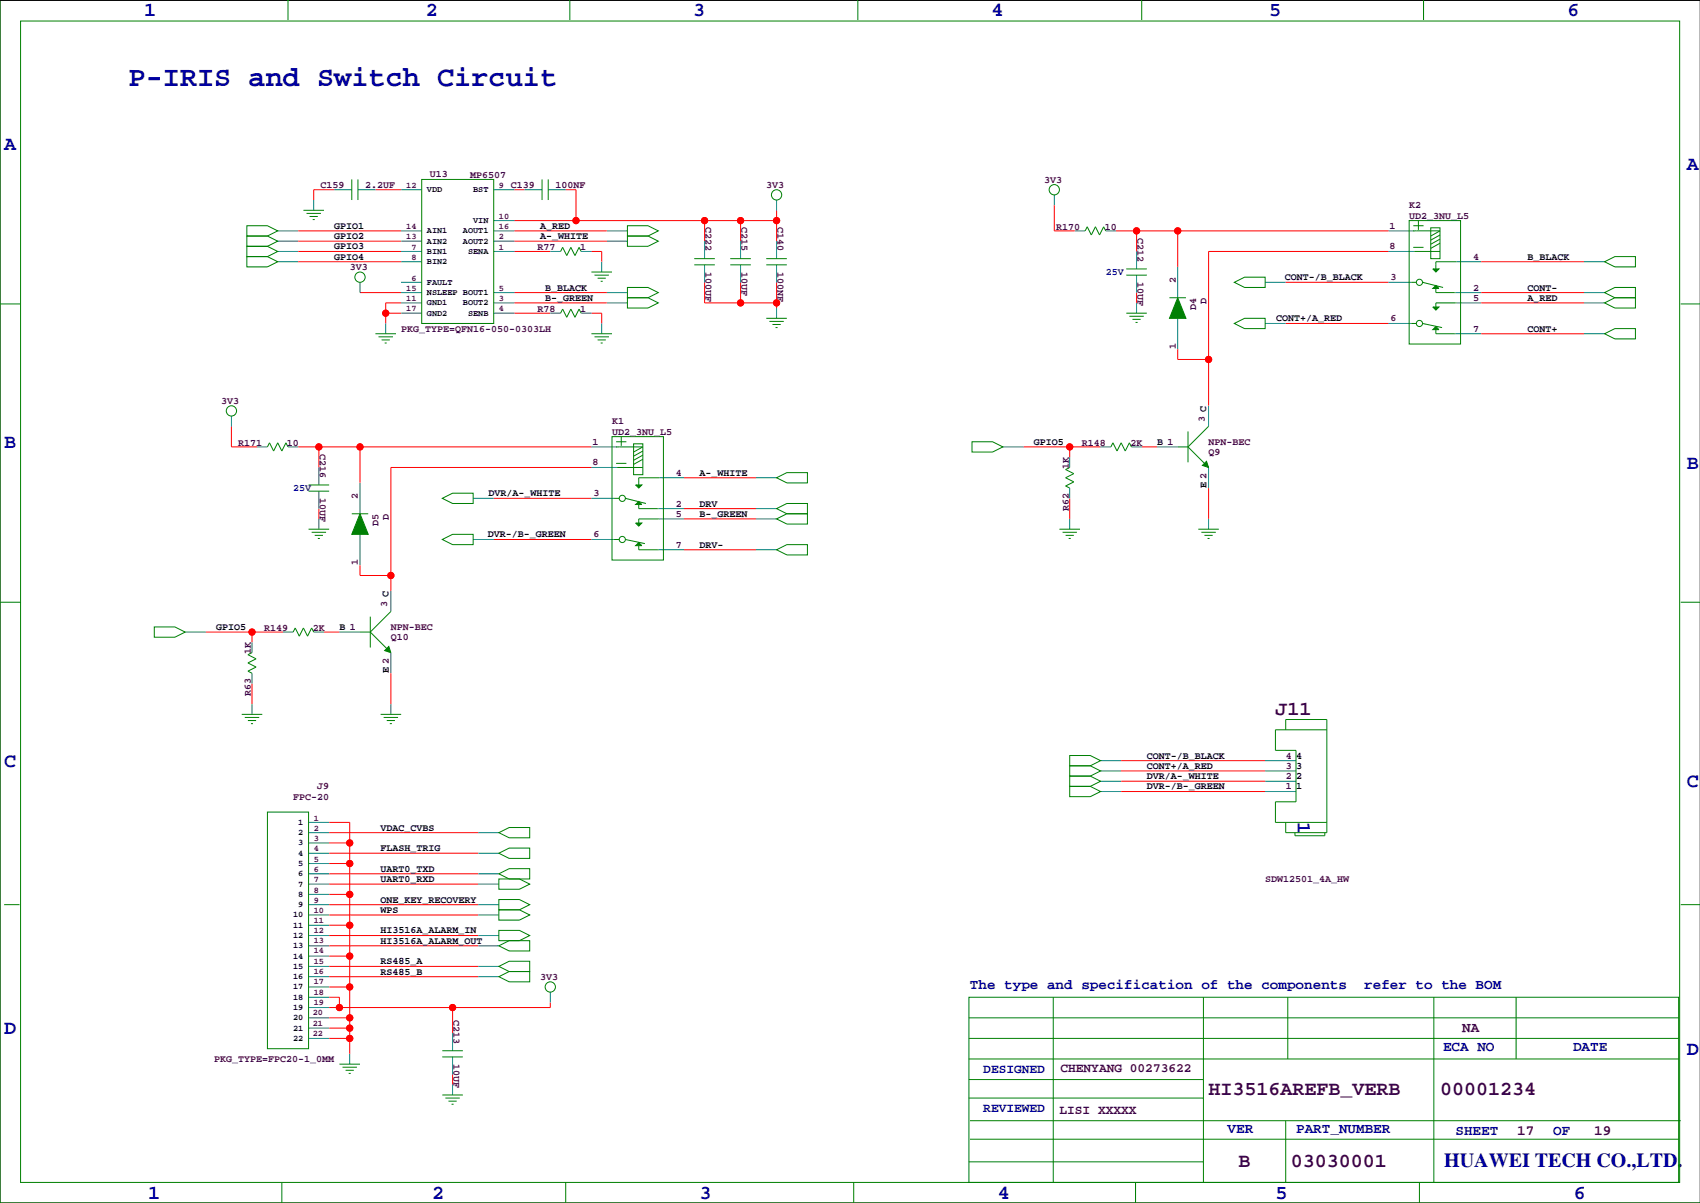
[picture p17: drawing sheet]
<svg xmlns="http://www.w3.org/2000/svg" width="420mm" height="297mm" viewBox="0 0 420 297" stroke-linecap="round" stroke-linejoin="round" font-family="sans-serif">
<defs><g id="words">
<text font-size="7.1" fill="#0000a0" x="31.7" y="21.3">P-IRIS and Switch Circuit</text>
<g font-size="4.9" fill="#0000a0">
<text x="35.6" y="3.9">1</text>
<text x="105.2" y="3.9">2</text>
<text x="171.2" y="3.9">3</text>
<text x="244.9" y="3.9">4</text>
<text x="313.4" y="3.9">5</text>
<text x="387.1" y="3.9">6</text>
<text x="1" y="36.9">A</text>
<text x="416.6" y="42">A</text>
<text x="1" y="110.6">B</text>
<text x="416.6" y="115.7">B</text>
<text x="1" y="189.3">C</text>
<text x="416.6" y="194.4">C</text>
<text x="320.5" y="203.1" transform="rotate(90 320.5 203.1)">1</text>
<text x="1" y="255.4">D</text>
<text x="416.6" y="260.5">D</text>
<text x="356.6" y="288">HUAWEI TECH CO.,LTD.</text>
<text x="36.6" y="296">1</text>
<text x="106.7" y="296">2</text>
<text x="172.7" y="296">3</text>
<text x="246.4" y="296">4</text>
<text x="315" y="296">5</text>
<text x="388.6" y="296">6</text>
</g>
<g font-size="4.9" fill="#400040">
<text x="315" y="176.6">J11</text>
<text x="298.5" y="270.5">HI3516AREFB_VERB</text>
<text x="355.6" y="270.5">00001234</text>
<text x="305.9" y="288.3">B</text>
<text x="318.8" y="288.3">03030001</text>
</g>
<g font-size="3.5" fill="#0000a0">
<text x="239.5" y="244.2">The type and specification of the components</text>
<text x="336.9" y="244.2">refer to the BOM</text>
<text x="356.4" y="259.4">ECA NO</text>
<text x="388.5" y="259.4">DATE</text>
<text x="303.1" y="279.7">VER</text>
<text x="320.1" y="279.7">PART_NUMBER</text>
<text x="359.4" y="280.3">SHEET</text>
<text x="383.5" y="280.3">OF</text>
</g>
<g font-size="3.5" fill="#400040">
<text x="361.1" y="254.9">NA</text>
<text x="374.6" y="280.3">17</text>
<text x="393.7" y="280.3">19</text>
</g>
<g font-size="3.2" fill="#0000a0">
<text x="242.8" y="264.9">DESIGNED</text>
<text x="242.8" y="274.5">REVIEWED</text>
</g>
<g font-size="3.2" fill="#400040">
<text x="261.9" y="264.7">CHENYANG 00273622</text>
<text x="261.6" y="275.1">LISI XXXXX</text>
</g>
<g font-size="2.5" fill="#400040">
<text x="79.2" y="46.3">C159</text>
<text x="90.2" y="46.3">2.2UF</text>
<text x="106.2" y="43.8">U13</text>
<text x="116.1" y="44.1">MP6507</text>
<text x="126.2" y="46.3">C139</text>
<text x="137.2" y="46.3">100NF</text>
<text x="189.2" y="46.3">3V3</text>
<text x="257.8" y="45.1">3V3</text>
<text x="348" y="54">UD2_3NU_L5</text>
<text x="348" y="51.4">K2</text>
<text x="174.2" y="56.2" transform="rotate(90 174.2 56.2)">C222</text>
<text x="183.1" y="56.2" transform="rotate(90 183.1 56.2)">C215</text>
<text x="192" y="56.2" transform="rotate(90 192 56.2)">C140</text>
<text x="260.8" y="56.8">R170</text>
<text x="272.8" y="56.8">10</text>
<text x="280.9" y="58.7" transform="rotate(90 280.9 58.7)">C212</text>
<text x="343.2" y="56.5">1</text>
<text x="132.7" y="61.8">R77</text>
<text x="143.3" y="61.8">1</text>
<text x="343.2" y="61.6">8</text>
<text x="363.8" y="64.1">4</text>
<text x="86.4" y="66.7">3V3</text>
<text x="174.2" y="67.2" transform="rotate(90 174.2 67.2)">100UF</text>
<text x="183.1" y="67.2" transform="rotate(90 183.1 67.2)">10UF</text>
<text x="192" y="67.2" transform="rotate(90 192 67.2)">100NF</text>
<text x="280.9" y="69.7" transform="rotate(90 280.9 69.7)">10UF</text>
<text x="290.3" y="69.9" transform="rotate(-90 290.3 69.9)">2</text>
<text x="343.4" y="69.2">3</text>
<text x="363.8" y="71.7">2</text>
<text x="132.7" y="77.1">R78</text>
<text x="143.3" y="77.1">1</text>
<text x="295.4" y="76.5" transform="rotate(-90 295.4 76.5)">D4</text>
<text x="297.9" y="75" transform="rotate(-90 297.9 75)">D</text>
<text x="363.8" y="74.3">5</text>
<text x="99.1" y="81.9">PKG_TYPE=QFN16-050-0303LH</text>
<text x="343.4" y="79.4">6</text>
<text x="363.8" y="81.9">7</text>
<text x="290.3" y="86.2" transform="rotate(-90 290.3 86.2)">1</text>
<text x="54.6" y="99.7">3V3</text>
<text x="151.1" y="104.8">K1</text>
<text x="151.1" y="107.3">UD2_3NU_L5</text>
<text x="297.5" y="104.2" transform="rotate(-90 297.5 104.2)">3 C</text>
<text x="58.8" y="110.1">R171</text>
<text x="70.9" y="110.1">10</text>
<text x="79" y="112" transform="rotate(90 79 112)">C216</text>
<text x="146.3" y="109.8">1</text>
<text x="267.1" y="110.1">R148</text>
<text x="279.1" y="110.1">2K</text>
<text x="298.5" y="109.8">NPN-BEC</text>
<text x="298.5" y="112.4">Q9</text>
<text x="146.3" y="114.9">8</text>
<text x="166.9" y="117.5">4</text>
<text x="263.9" y="115.7" transform="rotate(-90 263.9 115.7)">1K</text>
<text x="79" y="123" transform="rotate(90 79 123)">10UF</text>
<text x="88.4" y="123.3" transform="rotate(-90 88.4 123.3)">2</text>
<text x="146.6" y="122.5">3</text>
<text x="166.9" y="125.1">2</text>
<text x="93.5" y="129.8" transform="rotate(-90 93.5 129.8)">D5</text>
<text x="96" y="128.3" transform="rotate(-90 96 128.3)">D</text>
<text x="166.9" y="127.6">5</text>
<text x="263.9" y="126.2" transform="rotate(-90 263.9 126.2)">R62</text>
<text x="146.6" y="132.7">6</text>
<text x="166.9" y="135.2">7</text>
<text x="88.4" y="139.6" transform="rotate(-90 88.4 139.6)">1</text>
<text x="95.6" y="149.9" transform="rotate(-90 95.6 149.9)">3 C</text>
<text x="65.2" y="155.8">R149</text>
<text x="77.2" y="155.8">2K</text>
<text x="96.5" y="155.6">NPN-BEC</text>
<text x="62" y="161.4" transform="rotate(-90 62 161.4)">1K</text>
<text x="96.5" y="158.1">Q10</text>
<text x="62" y="171.9" transform="rotate(-90 62 171.9)">R63</text>
<text x="317.5" y="189.9">3</text>
<text x="317.5" y="187.3">4</text>
<text x="72.4" y="197.5">FPC-20</text>
<text x="78.3" y="194.9">J9</text>
<text x="317.5" y="194.9">1</text>
<text x="317.5" y="192.4">2</text>
<text x="312.4" y="217.8">SDW12501_4A_HW</text>
<text x="133.3" y="241.9">3V3</text>
<text x="112" y="251.7" transform="rotate(90 112 251.7)">C213</text>
<text x="52.9" y="262.2">PKG_TYPE=FPC20-1_0MM</text>
<text x="112" y="262.7" transform="rotate(90 112 262.7)">10UF</text>
</g>
<g font-size="2.5">
<text x="82.5" y="59">GPIO2</text>
<text x="82.5" y="56.5">GPIO1</text>
<text x="133.3" y="59">A-_WHITE</text>
<text x="133.3" y="56.5">A_RED</text>
<text x="82.5" y="64.1">GPIO4</text>
<text x="82.5" y="61.6">GPIO3</text>
<text x="377.2" y="64.1">B_BLACK</text>
<text x="134.6" y="71.7">B_BLACK</text>
<text x="317.3" y="69.2">CONT-/B_BLACK</text>
<text x="377.2" y="71.7">CONT-</text>
<text x="134.6" y="74.3">B-_GREEN</text>
<text x="377.2" y="74.3">A_RED</text>
<text x="315.2" y="79.4">CONT+/A_RED</text>
<text x="377.2" y="81.9">CONT+</text>
<text x="255.3" y="109.8">GPIO5</text>
<text x="285.8" y="109.8">B 1</text>
<text x="172.7" y="117.5">A-_WHITE</text>
<text x="120.6" y="122.5">DVR/A-_WHITE</text>
<text x="172.7" y="125.1">DRV</text>
<text x="297.9" y="120.5" transform="rotate(-90 297.9 120.5)">E 2</text>
<text x="172.7" y="127.6">B-_GREEN</text>
<text x="120.4" y="132.7">DVR-/B-_GREEN</text>
<text x="172.7" y="135.2">DRV-</text>
<text x="53.3" y="155.6">GPIO5</text>
<text x="83.8" y="155.6">B 1</text>
<text x="96" y="166.2" transform="rotate(-90 96 166.2)">E 2</text>
<text x="283.2" y="189.9">CONT+/A_RED</text>
<text x="283.2" y="187.3">CONT-/B_BLACK</text>
<text x="320" y="189.9">3</text>
<text x="320" y="187.3">4</text>
<text x="283.2" y="192.4">DVR/A-_WHITE</text>
<text x="283.2" y="194.9">DVR-/B-_GREEN</text>
<text x="320" y="194.9">1</text>
<text x="320" y="192.4">2</text>
<text x="94" y="205.1">VDAC_CVBS</text>
<text x="94" y="215.3">UART0_TXD</text>
<text x="94" y="210.2">FLASH_TRIG</text>
<text x="94" y="217.8">UART0_RXD</text>
<text x="94" y="225.4">WPS</text>
<text x="94" y="222.9">ONE_KEY_RECOVERY</text>
<text x="94" y="233">HI3516A_ALARM_OUT</text>
<text x="94" y="230.5">HI3516A_ALARM_IN</text>
<text x="94" y="238.1">RS485_A</text>
<text x="94" y="240.7">RS485_B</text>
</g>
<g font-size="2.5" fill="#0000a0">
<text x="273.1" y="67.9">25V</text>
<text x="72.4" y="121.3">25V</text>
</g>
<g font-size="2.1" fill="#400040">
<text x="100.3" y="46.4">12</text>
<text x="123.2" y="46.4">9</text>
<text x="100.3" y="59.1">13</text>
<text x="100.3" y="56.6">14</text>
<text x="123.2" y="54">10</text>
<text x="123.2" y="56.6">16</text>
<text x="123.2" y="59.1">2</text>
<text x="101.6" y="61.7">7</text>
<text x="101.6" y="64.2">8</text>
<text x="123.2" y="61.7">1</text>
<text x="100.3" y="71.8">15</text>
<text x="101.6" y="69.3">6</text>
<text x="123.2" y="71.8">5</text>
<text x="100.3" y="74.4">11</text>
<text x="100.3" y="76.9">17</text>
<text x="123.2" y="74.4">3</text>
<text x="123.2" y="76.9">4</text>
<text x="77.5" y="202.6">1</text>
<text x="77.5" y="205.2">2</text>
<text x="77.5" y="207.7">3</text>
<text x="77.5" y="210.2">4</text>
<text x="77.5" y="212.8">5</text>
<text x="77.5" y="215.3">6</text>
<text x="77.5" y="217.9">7</text>
<text x="77.5" y="220.4">8</text>
<text x="77.5" y="222.9">9</text>
<text x="77.5" y="225.5">10</text>
<text x="77.5" y="228">11</text>
<text x="77.5" y="230.4">12</text>
<text x="77.5" y="232.9">13</text>
<text x="77.5" y="235.4">14</text>
<text x="77.5" y="238">15</text>
<text x="77.5" y="240.5">16</text>
<text x="77.5" y="243.1">17</text>
<text x="77.5" y="245.6">18</text>
<text x="77.2" y="250.7">20</text>
<text x="77.5" y="248.1">19</text>
<text x="77.2" y="253.2">21</text>
<text x="77.2" y="255.8">22</text>
</g>
<g font-size="2.1">
<text x="105.4" y="47.4">VDD</text>
<text x="116.8" y="47.4">BST</text>
<text x="105.4" y="57.6">AIN1</text>
<text x="114.3" y="57.6">AOUT1</text>
<text x="116.8" y="55.1">VIN</text>
<text x="105.4" y="62.7">BIN1</text>
<text x="105.4" y="65.2">BIN2</text>
<text x="105.4" y="60.1">AIN2</text>
<text x="114.3" y="60.1">AOUT2</text>
<text x="115.6" y="62.7">SENA</text>
<text x="105.4" y="70.3">FAULT</text>
<text x="105.4" y="72.8">NSLEEP BOUT1</text>
<text x="105.4" y="75.4">GND1</text>
<text x="105.4" y="77.9">GND2</text>
<text x="114.3" y="75.4">BOUT2</text>
<text x="115.6" y="77.9">SENB</text>
<text x="73.7" y="203.7">1</text>
<text x="73.7" y="206.2">2</text>
<text x="73.7" y="208.7">3</text>
<text x="73.7" y="211.3">4</text>
<text x="73.7" y="213.8">5</text>
<text x="73.7" y="216.4">6</text>
<text x="73.7" y="218.9">7</text>
<text x="73.7" y="221.4">8</text>
<text x="72.4" y="226.5">10</text>
<text x="73.7" y="224">9</text>
<text x="72.4" y="229.1">11</text>
<text x="72.4" y="231.6">12</text>
<text x="72.4" y="234.1">13</text>
<text x="72.4" y="236.7">14</text>
<text x="72.4" y="239.2">15</text>
<text x="72.4" y="241.8">16</text>
<text x="72.4" y="244.3">17</text>
<text x="72.4" y="246.8">18</text>
<text x="72.4" y="249.4">19</text>
<text x="72.4" y="251.9">20</text>
<text x="72.4" y="254.5">21</text>
<text x="72.4" y="257">22</text>
</g>
</g></defs>
<path d="M419.9 .1h-419.9v296.9h419.9" fill="none" stroke="#000" stroke-width=".25"/>
<g fill="none" stroke="#f00" stroke-width=".25">
<path d="M73.7 57h25.4M73.7 59.5h25.4M82.5 46.8h-5v2.6M92.7 46.8h6.4M127 57h22.9M127 54.5h64.8M127 46.8h2.5M127 59.5h22.9M139.7 46.8h2.5v7.7M174 54.5v5M182.9 54.5v5M191.8 51.9v7.6"/>
<path d="M260.3 50.7v6.3h5.1M275.6 57h67.3M280.7 57v5.1M290.8 57v8.9M73.7 62.1h25.4M73.7 64.6h25.4M88.9 72.2h10.2M95.2 77.3h3.9M99.1 74.8h-3.9v5.1M127 74.8h22.9M127 72.2h22.9M127 77.3h8.9"/>
<path d="M127 62.1h8.9M146 77.3h2.6v2.6M146 62.1h2.6v2.5M174 69.7v5.1h17.8M182.9 69.7v5.1M191.8 69.7v6.4M280.7 72.2v2.6M317.5 69.7h25.4M317.5 79.9h25.4M342.9 62.1h-44.5v38.1M365.8 74.8h25.4M365.8 72.2h25.4"/>
<path d="M365.8 64.6h25.4M290.8 86.2v2.6h7.6M365.8 82.4h25.4M57.1 105.3v5h6.4M73.7 110.3h72.3M78.7 110.3v5.1M88.9 110.3v8.9M146 115.4h-49.5v30.5M168.9 118h17.8M252.7 110.3h19.1M264.2 110.3v2.6M281.9 110.3h3.9"/>
<path d="M78.7 125.6v2.5M88.9 139.6v2.5h7.6M121.9 123h24.1M121.9 133.2h24.1M168.9 125.6h17.8M168.9 128.1h17.8M168.9 135.7h17.8M264.2 123v5.1M298.4 120.5v7.6M50.8 156.1h19M62.2 156.1v2.5M80 156.1h3.8"/>
<path d="M62.2 168.8v5M96.5 166.2v7.6M276.9 187.8h35.5M276.9 195.4h35.5M276.9 192.9h35.5M276.9 190.4h35.5M81.3 203.1h5.1v57.1M81.3 213.2h5.1M81.3 208.1h5.1M81.3 210.7h36.8M81.3 215.8h36.8M81.3 218.3h36.8"/>
<path d="M81.3 205.6h36.8M81.3 220.8h5.1M81.3 236.1h5.1M81.3 228.5h5.1M81.3 223.4h36.8M81.3 225.9h36.8M81.3 231h36.8M81.3 233.5h36.8M81.3 238.6h36.8M81.3 251.3h5.1M81.3 253.9h5.1M81.3 243.7h5.1"/>
<path d="M81.3 256.4h5.1M81.3 246.2h2.5v2.6M81.3 241.2h36.8M111.8 248.8v6.3M135.9 247.5v1.3h-54.6M111.8 265.3v2.5"/>
<circle cx="142.2" cy="54.5" r=".76"/>
<circle cx="174" cy="54.5" r=".76"/>
<circle cx="182.9" cy="54.5" r=".76"/>
<circle cx="191.8" cy="54.5" r=".76"/>
<circle cx="280.7" cy="57" r=".76"/>
<circle cx="290.8" cy="57" r=".76"/>
<circle cx="95.3" cy="77.3" r=".76"/>
<circle cx="182.9" cy="74.8" r=".76"/>
<circle cx="191.8" cy="74.8" r=".76"/>
<circle cx="298.5" cy="88.8" r=".76"/>
<circle cx="78.7" cy="110.3" r=".76"/>
<circle cx="88.9" cy="110.3" r=".76"/>
<circle cx="264.2" cy="110.3" r=".76"/>
<circle cx="62.2" cy="156.1" r=".76"/>
<circle cx="96.5" cy="142.1" r=".76"/>
<circle cx="86.4" cy="208.1" r=".76"/>
<circle cx="86.4" cy="213.2" r=".76"/>
<circle cx="86.4" cy="220.8" r=".76"/>
<circle cx="86.4" cy="236.1" r=".76"/>
<circle cx="86.4" cy="228.5" r=".76"/>
<circle cx="83.8" cy="248.8" r=".76"/>
<circle cx="86.4" cy="243.7" r=".76"/>
<circle cx="86.4" cy="253.9" r=".76"/>
<circle cx="86.4" cy="256.4" r=".76"/>
<circle cx="86.4" cy="251.3" r=".76"/>
<circle cx="111.8" cy="248.8" r=".76"/>
</g>
<g fill="#f00" stroke="#f00" stroke-width=".25">
<circle cx="86.4" cy="220.8" r=".76"/>
<circle cx="86.4" cy="213.2" r=".76"/>
<circle cx="86.4" cy="251.3" r=".76"/>
<circle cx="86.4" cy="253.9" r=".76"/>
<circle cx="86.4" cy="208.1" r=".76"/>
<circle cx="86.4" cy="228.5" r=".76"/>
<circle cx="86.4" cy="236.1" r=".76"/>
<circle cx="86.4" cy="243.7" r=".76"/>
<circle cx="86.4" cy="256.4" r=".76"/>
<circle cx="111.8" cy="248.8" r=".76"/>
<circle cx="83.8" cy="248.8" r=".76"/>
<circle cx="62.2" cy="156.1" r=".76"/>
<circle cx="264.2" cy="110.3" r=".76"/>
<circle cx="182.9" cy="74.8" r=".76"/>
<circle cx="191.8" cy="74.8" r=".76"/>
<circle cx="182.9" cy="54.5" r=".76"/>
<circle cx="174" cy="54.5" r=".76"/>
<circle cx="191.8" cy="54.5" r=".76"/>
<circle cx="142.2" cy="54.5" r=".76"/>
<circle cx="95.3" cy="77.3" r=".76"/>
<circle cx="298.5" cy="88.8" r=".76"/>
<circle cx="96.5" cy="142.1" r=".76"/>
<circle cx="88.9" cy="110.3" r=".76"/>
<circle cx="78.7" cy="110.3" r=".76"/>
<circle cx="290.8" cy="57" r=".76"/>
<circle cx="280.7" cy="57" r=".76"/>
</g>
<g fill="none" stroke="#008080" stroke-width=".25">
<path d="M68.6 57h5.1M68.6 59.5h5.1M77.5 49.4v2.5M82.5 46.8h4.4M88.4 46.8h4.3M99.1 57h5M99.1 59.5h5M99.1 46.8h5M121.9 57h5.1M121.9 59.5h5.1M121.9 46.8h5.1M121.9 54.5h5.1"/>
<path d="M129.5 46.8h4.4M135.4 46.8h4.3M149.9 57h5M149.9 59.5h5M174 59.5v4.4M182.9 59.5v4.4M191.8 49.4v2.5M191.8 59.5v4.4M260.3 48.1v2.6M265.4 57h2.6M273 57h2.6M342.9 57h6.3"/>
<path d="M68.6 64.6h5.1M68.6 62.1h5.1M88.9 69.7v2.5M95.2 79.9v2.5M99.1 72.2h5M99.1 64.6h5M99.1 62.1h5M99.1 74.8h5M99.1 69.7h5M99.1 77.3h5M121.9 72.2h5.1M121.9 62.1h5.1"/>
<path d="M121.9 74.8h5.1M121.9 77.3h5.1M135.9 62.1h2.5M135.9 77.3h2.5M143.5 62.1h2.5M143.5 77.3h2.5M148.6 64.6v2.6M148.6 79.9v2.5M149.9 72.2h5M149.9 74.8h5M174 65.4v4.3M182.9 65.4v4.3"/>
<path d="M191.8 65.4v4.3M191.8 76.1v2.5M280.7 62.1v4.3M280.7 67.9v4.3M280.7 74.8v2.5M290.8 65.9v7.6M290.8 78.6v7.6M312.4 69.7h5.1M312.4 79.9h5.1M342.9 62.1h6.3M342.9 69.7h5.6M342.9 79.9h5.6"/>
<path d="M359.4 72.2h6.4M359.7 64.6h6.1M359.7 74.8h6.1M391.2 72.2h5M391.2 64.6h5M391.2 74.8h5M359.4 82.4h6.4M391.2 82.4h5M57.1 102.7v2.6M63.5 110.3h2.5M71.1 110.3h2.6M78.7 115.4v4.3"/>
<path d="M88.9 119.2v7.7M146 110.3h6.4M146 115.4h6.4M162.8 118h6.1M186.7 118h5.1M247.6 110.3h5.1M264.2 112.9v2.5M271.8 110.3h2.5M279.4 110.3h2.5M285.8 110.3h5M298.4 100.2v5.1M298.4 115.4v5.1"/>
<path d="M78.7 121.3v4.3M78.7 128.1v2.6M88.9 131.9v7.7M116.8 123h5.1M116.8 133.2h5.1M146 123h5.6M146 133.2h5.6M162.6 135.7h6.3M162.6 125.6h6.3M162.8 128.1h6.1M186.7 135.7h5.1M186.7 128.1h5.1"/>
<path d="M186.7 125.6h5.1M264.2 120.5v2.5M264.2 128.1v2.6M298.4 128.1v2.6M45.7 156.1h5.1M62.2 158.6v2.5M69.8 156.1h2.6M77.5 156.1h2.5M83.8 156.1h5.1M96.5 145.9v5.1M62.2 166.2v2.6M62.2 173.8v2.6"/>
<path d="M96.5 161.1v5.1M96.5 173.8v2.6M271.8 195.4h5.1M271.8 192.9h5.1M271.8 190.4h5.1M271.8 187.8h5.1M312.4 195.4h7.6M312.4 192.9h7.6M312.4 190.4h7.6M312.4 187.8h7.6M76.2 210.7h5.1M76.2 215.8h5.1"/>
<path d="M76.2 218.3h5.1M76.2 205.6h5.1M76.2 203.1h5.1M76.2 208.1h5.1M76.2 213.2h5.1M118.1 210.7h5.1M118.1 215.8h5.1M118.1 218.3h5.1M118.1 205.6h5.1M76.2 223.4h5.1M76.2 225.9h5.1M76.2 233.5h5.1"/>
<path d="M76.2 238.6h5.1M76.2 231h5.1M76.2 220.8h5.1M76.2 228.5h5.1M76.2 236.1h5.1M118.1 223.4h5.1M118.1 225.9h5.1M118.1 233.5h5.1M118.1 238.6h5.1M118.1 231h5.1M76.2 241.2h5.1M76.2 243.7h5.1"/>
<path d="M76.2 246.2h5.1M76.2 248.8h5.1M76.2 251.3h5.1M76.2 253.9h5.1M76.2 256.4h5.1M111.8 255.1v4.3M118.1 241.2h5.1M135.9 245v2.5M86.4 260.2v2.5M111.8 261v4.3M111.8 267.8v2.6"/>
</g>
<g fill="none" stroke="#008000" stroke-width=".25">
<path d="M0 -.1v297.1h419.9M71.1 0v4.9M140.7 0v4.9M211.8 0v4.9M281.9 0v4.9M351.5 0v4.9M5.1 5.2h409.7v286.8h-409.7zM61 55.7h5l2.6 1.3-2.6 1.3h-5zM61 58.3h5l2.6 1.2-2.6 1.3h-5zM74.9 51.9h5.1M75.7 52.7h3.5M76.5 53.5h2"/>
<path d="M77.2 54.2h.5M86.9 44.3v5.1M88.4 44.3v5.1M104.1 44.3h17.8v35.6h-17.8zM133.9 44.3v5.1M135.4 44.3v5.1M154.9 55.7h5.1l2.6 1.3-2.6 1.3h-5.1zM154.9 58.3h5.1l2.6 1.2-2.6 1.3h-5.1zM268 57l.5-1 1 2 1-2 1 2 1-2 .5 1M348 54.5h12.7v30.4h-12.7zM349 57h.1M349 55.7h2.5"/>
<path d="M349.2 57h6.4l-2.3 1.3M350.3 54.5v2.3M353.3 56.2h2.3v7.7h-2.3zM355.6 59l-2.3 1.3M355.6 58l-2.3 1.3M0 75h5.1M61 63.4h5l2.6 1.2-2.6 1.3h-5zM61 60.8h5l2.6 1.3-2.6 1.3h-5zM138.4 62.1l.5-1 1.1 2 1-2 1 2 1-2 .5 1M138.4 77.3l.5-1 1.1 2 1-2 1 2 1-2 .5 1M146 67.2h5.1M146.8 67.9h3.6"/>
<path d="M147.6 68.7h2M148.3 69.5h.5M154.9 71h5.1l2.6 1.2-2.6 1.3h-5.1zM154.9 73.5h5.1l2.6 1.3-2.6 1.3h-5.1zM171.4 63.9h5.1M171.4 65.4h5.1M180.3 63.9h5.1M180.3 65.4h5.1M189.2 78.6h5.1M189.2 63.9h5.1M189.2 65.4h5.1M190 79.4h3.5"/>
<path d="M278.1 77.3h5.1M278.1 67.9h5.1M278.1 66.4h5.1M278.9 78.1h3.5M279.7 78.9h2M280.4 79.6h.5M288.8 73.5h4.1M304.8 69.7l2.5-1.3h5.1v2.6h-5.1zM304.8 79.9l2.5-1.3h5.1v2.5h-5.1zM348.5 69.7h1.3M348.5 79.9h1.3M349 61.1h2.5"/>
<path d="M349.2 62.1h6.4M351.3 69.7h.1M351.3 69.7l5.1 1.3M351.3 79.9l4.8 1M354.6 76.3h.1M354.6 66.9h.1M354.6 71.2v1h4.8M355.6 60.1l-2.3 1.2M359.7 64.6h-5.1v1.8M359.7 74.8h-5.1v1M396.2 64.6l2.6-1.2h5.1v2.5h-5.1zM396.2 72.2l2.6-1.2h5.1v2.5h-5.1z"/>
<path d="M396.2 74.8l2.6-1.3h5.1v2.6h-5.1zM415 75h4.9M92.7 82.4h5.1M93.5 83.2h3.5M94.2 83.9h2.1M95 84.7h.5M146 82.4h5.1M146.8 83.2h3.6M147.6 83.9h2M148.3 84.7h.5M190.8 80.1h2M191.5 80.9h.5"/>
<path d="M354.6 81.4v1h4.8M396.2 82.4l2.6-1.3h5.1v2.6h-5.1zM66 110.3l.5-1 1.1 2.1 1-2.1 1 2.1 1-2.1 .5 1M76.2 119.7h5.1M151.1 107.8h12.7v30.5h-12.7zM152.1 110.3h.1M152.1 114.4h2.6M152.1 109.1h2.6M152.4 110.3h6.3l-2.2 1.3M152.4 115.4h6.3M153.4 107.8v2.3M156.5 109.6h2.2v7.6h-2.2z"/>
<path d="M158.7 113.4l-2.2 1.3M158.7 112.4l-2.2 1.3M158.7 111.4l-2.2 1.2M162.8 118h-5.1v1.7M191.8 118l2.5-1.3h5.1v2.5h-5.1zM240 109.1h5.1l2.5 1.2-2.5 1.3h-5.1zM264.2 115.4l-1.1 .5 2.1 1.1-2.1 1 2.1 1-2.1 1 1.1 .5M274.3 110.3l.5-1 1 2.1 1.1-2.1 1 2.1 1-2.1 .5 1M290.8 110.3h2.6M293.4 106.5v7.7M293.4 110.3l5 5.1M298.4 105.3l-5 5"/>
<path d="M76.2 130.7h5.1M76.2 121.3h5.1M77 131.4h3.5M77.7 132.2h2.1M78.5 133h.5M86.9 126.9h4M109.2 123l2.6-1.2h5v2.5h-5zM109.2 133.2l2.6-1.3h5v2.6h-5zM151.6 123h1.3M151.6 133.2h1.3M154.4 123h.1M154.4 123l5.1 1.3"/>
<path d="M154.4 133.2l4.9 1M157.7 129.7h.1M157.7 120.3h.1M157.7 124.6v1h4.9M157.7 134.7v1h4.9M162.8 128.1h-5.1v1M191.8 135.7l2.5-1.2h5.1v2.5h-5.1zM191.8 128.1l2.5-1.2h5.1v2.5h-5.1zM191.8 125.6l2.5-1.3h5.1v2.6h-5.1zM261.6 130.7h5.1M262.4 131.4h3.5M263.1 132.2h2.1"/>
<path d="M263.9 133h.5M295.9 130.7h5.1M296.7 131.4h3.5M297.4 132.2h2.1M298.2 133h.5M0 148.7h5.1M38.1 154.8h5.1l2.5 1.3-2.5 1.2h-5.1zM72.4 156.1l.5-1 1 2 1-2 1 2 1.1-2 .5 1M88.9 156.1h2.5M91.4 152.3v7.6M91.4 156.1l5.1 5M96.5 151l-5.1 5.1"/>
<path d="M415 148.7h4.9M59.7 176.4h5.1M60.5 177.2h3.5M61.2 177.9h2M62 178.7h.5M62.2 161.1l-1 .6 2 1-2 1 2 1-2 1 1 .5M94 176.4h5.1M94.7 177.2h3.6M95.5 177.9h2M96.3 178.7h.5M264.2 194.2h5l2.6 1.2-2.6 1.3h-5zM264.2 191.6h5l2.6 1.3-2.6 1.3h-5z"/>
<path d="M264.2 189.1h5l2.6 1.3-2.6 1.2h-5zM264.2 186.5h5l2.6 1.3-2.6 1.3h-5zM317.5 180.2v-2.5h10.2v27.9h-10.2v-2.5M327.7 180.2h-12.7v5.1h5v12.7h-5v5.1h12.7M66 200.5h10.2v58.4h-10.2zM123.2 210.7l2.5-1.3h5.1v2.5h-5.1zM123.2 215.8l2.5-1.3h5.1v2.5h-5.1zM123.2 217h5.1l2.5 1.3-2.5 1.3h-5.1zM123.2 205.6l2.5-1.3h5.1v2.6h-5.1zM319.8 205.6v.8h7.4v-.8M1 223.4h3.8M123.2 222.1h5.1l2.5 1.3-2.5 1.2h-5.1z"/>
<path d="M123.2 224.6h5.1l2.5 1.3-2.5 1.3h-5.1zM123.2 233.5l2.5-1.2h5.1v2.5h-5.1zM123.2 238.6l2.5-1.3h5.1v2.6h-5.1zM123.2 229.7h5.1l2.5 1.3-2.5 1.3h-5.1zM415 223.4h4.9M109.2 259.4h5.1M123.2 241.2l2.5-1.3h5.1v2.5h-5.1zM239.3 246.2h175.2v45.8h-175.2zM239.3 251.3h175.2M239.3 256.4h175.2M260.1 246.2v45.8M297.2 246.2v45.8"/>
<path d="M318 246.2v15.3M354.1 246.2v45.8M374.4 246.2v15.3M83.8 262.7h5.1M84.6 263.5h3.5M85.3 264.3h2.1M86.1 265h.5M109.2 270.4h5.1M109.2 261h5.1M110 271.1h3.5M110.7 271.9h2.1M111.5 272.7h.5"/>
<path d="M239.3 271.1h57.9M239.3 266.6h57.9M239.3 261.5h175.2M239.5 276.7h175.5M317.5 276.7v15.3M69.6 292v5M139.7 292v5M210.8 292v5M239.3 286.9h57.9M239.5 281.3h175M280.4 292v5M350.5 292v5"/>
<path d="M383.5 287.4h.1"/>
<circle cx="191.8" cy="48.1" r="1.27"/>
<circle cx="260.3" cy="46.8" r="1.27"/>
<circle cx="88.9" cy="68.4" r="1.27"/>
<circle cx="350.5" cy="79.9" r=".76"/>
<circle cx="350.5" cy="69.7" r=".76"/>
<circle cx="57.1" cy="101.5" r="1.27"/>
<circle cx="153.7" cy="133.2" r=".76"/>
<circle cx="153.7" cy="123" r=".76"/>
<circle cx="135.9" cy="243.7" r="1.27"/>
</g>
<g fill="#008000" stroke="#008000" stroke-width=".25">
<path d="M157 134.7l.7-.7 .8 .7z" fill-rule="evenodd"/>
<path d="M157 129.1h1.5l-.8 .8z" fill-rule="evenodd"/>
<path d="M157 119.7h1.5l-.8 .8z" fill-rule="evenodd"/>
<path d="M157 124.6l.7-.8 .8 .8z" fill-rule="evenodd"/>
<path d="M95 160.6l1-1 .5 1.5z" fill-rule="evenodd"/>
<path d="M296.9 114.9l1-1 .5 1.5z" fill-rule="evenodd"/>
<path d="M353.8 81.4l.8-.8 .7 .8z" fill-rule="evenodd"/>
<path d="M353.8 75.8h1.5l-.7 .8z" fill-rule="evenodd"/>
<path d="M353.8 66.4h1.5l-.7 .8z" fill-rule="evenodd"/>
<path d="M353.8 71.2l.8-.7 .7 .7z" fill-rule="evenodd"/>
<path d="M88.9 126.9l2 5h-4z" fill-rule="evenodd"/>
<path d="M290.8 73.5l2.1 5.1h-4.1z" fill-rule="evenodd"/>
</g>
<use href="#words"/>
</svg>
